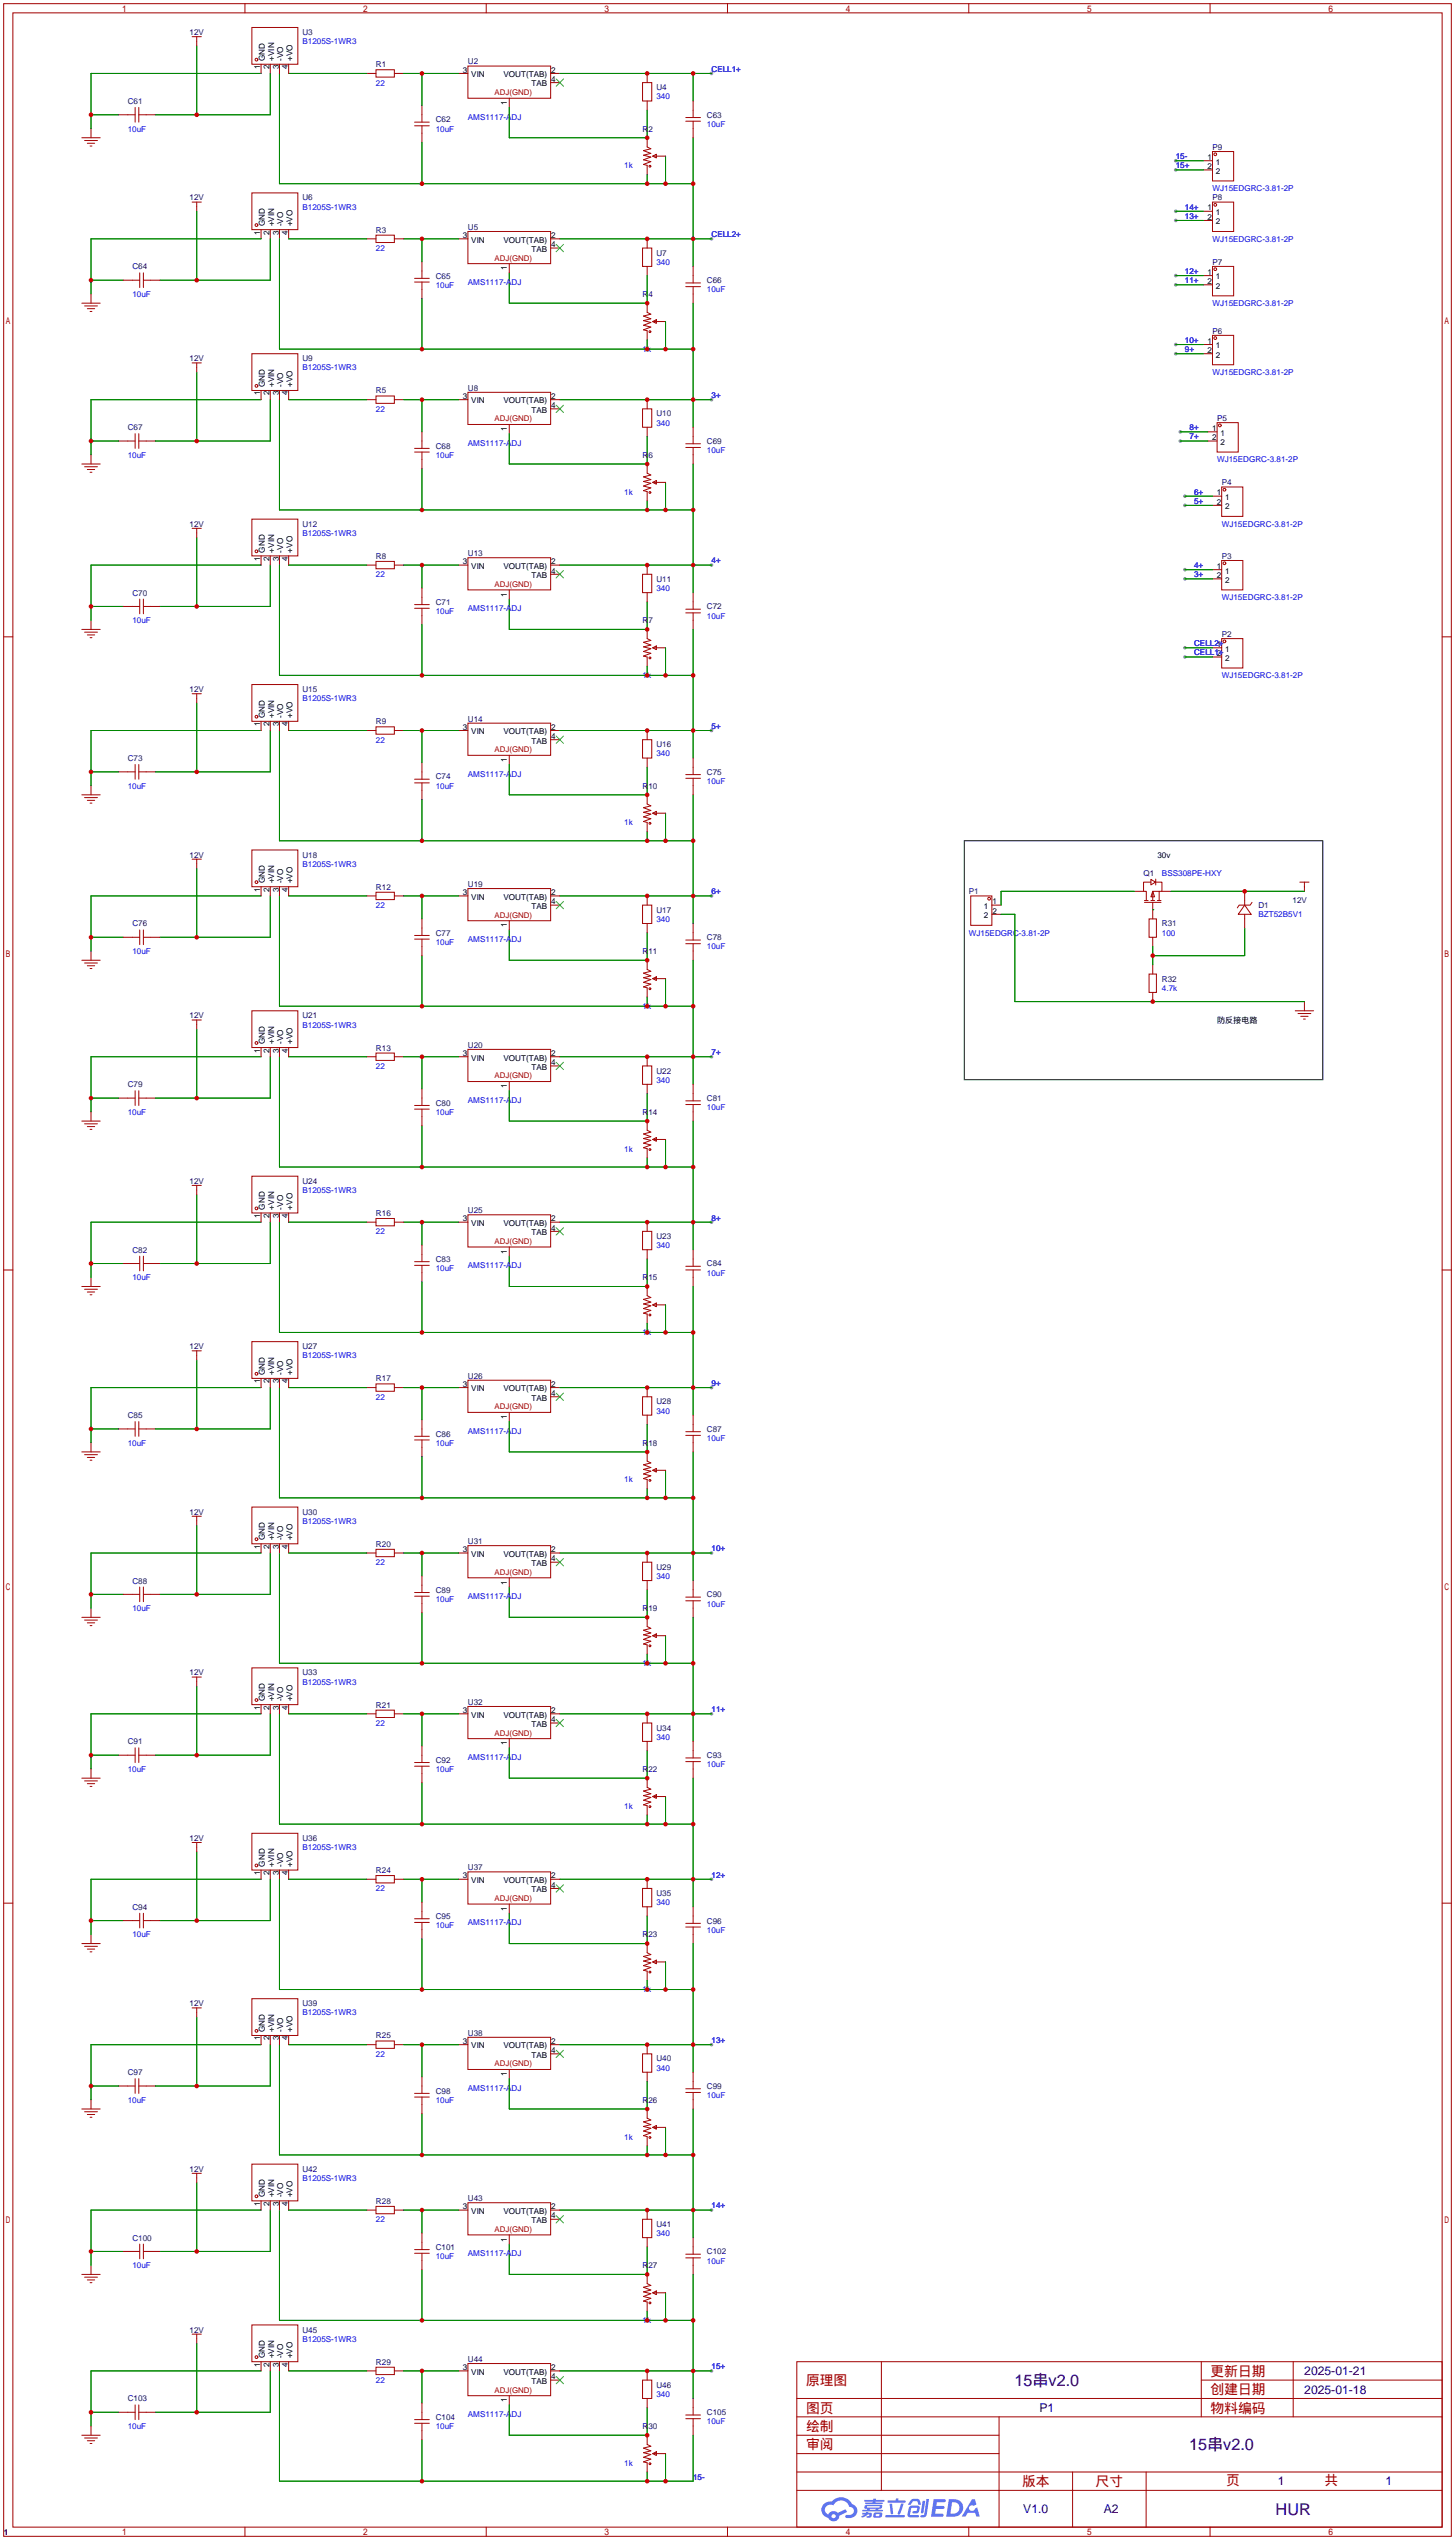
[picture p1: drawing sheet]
<svg xmlns="http://www.w3.org/2000/svg" width="402mm" height="702mm" viewBox="0 0 402 702" stroke-linecap="round" stroke-linejoin="round" font-family="sans-serif">
<defs><g id="words">
<g font-size="4.5" fill="#000080">
<text x="280.3" y="659.5">15串v2.0</text>
<text x="328.5" y="677.3">15串v2.0</text>
<text x="352.5" y="695">HUR</text>
</g>
<g font-size="3.8" fill="#a00000">
<text x="222.7" y="659.2">原理图</text>
<text x="334.5" y="656.7">更新日期</text>
<text x="334.5" y="661.8">创建日期</text>
<text x="222.7" y="671.9">绘制</text>
<text x="222.7" y="666.9">图页</text>
<text x="334.5" y="666.9">物料编码</text>
<text x="222.7" y="677">审阅</text>
<text x="282.4" y="687.2">版本</text>
<text x="302.7" y="687.2">尺寸</text>
<text x="338.8" y="686.9">页</text>
<text x="366" y="686.9">共</text>
</g>
<g font-size="3.4" fill="#000080">
<text x="360.4" y="656.5">2025-01-21</text>
<text x="360.4" y="661.6">2025-01-18</text>
<text x="287.2" y="666.7">P1</text>
<text x="353.1" y="686.8">1</text>
<text x="382.8" y="686.8">1</text>
<text x="282.8" y="694.6">V1.0</text>
<text x="305" y="694.6">A2</text>
</g>
<g font-size="2.2" fill="#000080">
<text x="52.4" y="9.7">12V</text>
<text x="83.6" y="9.7">U3</text>
<text x="129.3" y="17.8">U2</text>
<text x="103.9" y="18.6">R1</text>
<text x="35.3" y="28.7">C61</text>
<text x="181.4" y="24.9">U4</text>
<text x="120.4" y="33.8">C62</text>
<text x="195.3" y="32.5">C63</text>
<text x="177.5" y="36.4">R2</text>
<text x="335" y="41.4">P9</text>
<text x="52.4" y="55.4">12V</text>
<text x="83.6" y="55.4">U6</text>
<text x="335" y="55.4">P8</text>
<text x="103.9" y="64.3">R3</text>
<text x="129.3" y="63.5">U5</text>
<text x="181.4" y="70.6">U7</text>
<text x="36.6" y="74.5">C64</text>
<text x="120.4" y="77">C65</text>
<text x="335" y="73.2">P7</text>
<text x="177.5" y="82.1">R4</text>
<text x="195.3" y="78.3">C66</text>
<text x="335" y="92.2">P6</text>
<text x="52.4" y="99.9">12V</text>
<text x="83.6" y="99.9">U9</text>
<text x="129.3" y="108">U8</text>
<text x="103.9" y="108.7">R5</text>
<text x="35.3" y="118.9">C67</text>
<text x="181.4" y="115.1">U10</text>
<text x="336.3" y="116.4">P5</text>
<text x="120.4" y="124">C68</text>
<text x="195.3" y="122.7">C69</text>
<text x="177.5" y="126.5">R6</text>
<text x="337.6" y="134.1">P4</text>
<text x="52.4" y="145.6">12V</text>
<text x="83.6" y="145.6">U12</text>
<text x="103.9" y="154.5">R8</text>
<text x="129.3" y="153.7">U13</text>
<text x="337.6" y="154.5">P3</text>
<text x="181.4" y="160.8">U11</text>
<text x="36.6" y="164.6">C70</text>
<text x="120.4" y="167.2">C71</text>
<text x="177.5" y="172.2">R7</text>
<text x="195.3" y="168.4">C72</text>
<text x="337.6" y="176.1">P2</text>
<text x="52.4" y="191.3">12V</text>
<text x="83.6" y="191.3">U15</text>
<text x="103.9" y="200.2">R9</text>
<text x="129.3" y="199.4">U14</text>
<text x="181.4" y="206.5">U16</text>
<text x="35.3" y="210.3">C73</text>
<text x="120.4" y="215.4">C74</text>
<text x="195.3" y="214.2">C75</text>
<text x="177.5" y="218">R10</text>
<text x="52.4" y="237">12V</text>
<text x="83.6" y="237">U18</text>
<text x="103.9" y="245.9">R12</text>
<text x="129.3" y="245.1">U19</text>
<text x="316" y="242.1">Q1</text>
<text x="267.7" y="247.2">P1</text>
<text x="347.7" y="251">D1</text>
<text x="357.2" y="249.7">12V</text>
<text x="36.6" y="256.1">C76</text>
<text x="181.4" y="252.3">U17</text>
<text x="321.1" y="256.1">R31</text>
<text x="120.4" y="258.6">C77</text>
<text x="177.5" y="263.7">R11</text>
<text x="195.3" y="259.9">C78</text>
<text x="321.1" y="271.3">R32</text>
<text x="52.4" y="281.5">12V</text>
<text x="83.6" y="281.5">U21</text>
<text x="103.9" y="290.4">R13</text>
<text x="129.3" y="289.6">U20</text>
<text x="181.4" y="296.7">U22</text>
<text x="35.3" y="300.5">C79</text>
<text x="120.4" y="305.6">C80</text>
<text x="195.3" y="304.3">C81</text>
<text x="177.5" y="308.1">R14</text>
<text x="52.4" y="327.2">12V</text>
<text x="83.6" y="327.2">U24</text>
<text x="129.3" y="335.3">U25</text>
<text x="103.9" y="336.1">R16</text>
<text x="36.6" y="346.2">C82</text>
<text x="181.4" y="342.4">U23</text>
<text x="120.4" y="348.8">C83</text>
<text x="177.5" y="353.9">R15</text>
<text x="195.3" y="350">C84</text>
<text x="52.4" y="372.9">12V</text>
<text x="83.6" y="372.9">U27</text>
<text x="103.9" y="381.8">R17</text>
<text x="129.3" y="381">U26</text>
<text x="181.4" y="388.1">U28</text>
<text x="35.3" y="392">C85</text>
<text x="195.3" y="395.8">C87</text>
<text x="120.4" y="397">C86</text>
<text x="177.5" y="399.6">R18</text>
<text x="52.4" y="418.6">12V</text>
<text x="83.6" y="418.6">U30</text>
<text x="103.9" y="427.5">R20</text>
<text x="129.3" y="426.8">U31</text>
<text x="36.6" y="437.7">C88</text>
<text x="181.4" y="433.9">U29</text>
<text x="120.4" y="440.2">C89</text>
<text x="195.3" y="441.5">C90</text>
<text x="177.5" y="445.3">R19</text>
<text x="52.4" y="463.1">12V</text>
<text x="83.6" y="463.1">U33</text>
<text x="103.9" y="472">R21</text>
<text x="129.3" y="471.2">U32</text>
<text x="181.4" y="478.3">U34</text>
<text x="35.3" y="482.1">C91</text>
<text x="195.3" y="485.9">C93</text>
<text x="120.4" y="487.2">C92</text>
<text x="177.5" y="489.7">R22</text>
<text x="52.4" y="508.8">12V</text>
<text x="83.6" y="508.8">U36</text>
<text x="103.9" y="517.7">R24</text>
<text x="129.3" y="516.9">U37</text>
<text x="36.6" y="527.8">C94</text>
<text x="181.4" y="524">U35</text>
<text x="120.4" y="530.4">C95</text>
<text x="195.3" y="531.7">C96</text>
<text x="177.5" y="535.5">R23</text>
<text x="52.4" y="554.5">12V</text>
<text x="83.6" y="554.5">U39</text>
<text x="103.9" y="563.4">R25</text>
<text x="129.3" y="562.6">U38</text>
<text x="181.4" y="569.8">U40</text>
<text x="35.3" y="573.6">C97</text>
<text x="120.4" y="578.6">C98</text>
<text x="177.5" y="581.2">R26</text>
<text x="195.3" y="577.4">C99</text>
<text x="52.4" y="600.2">12V</text>
<text x="83.6" y="600.2">U42</text>
<text x="103.9" y="609.1">R28</text>
<text x="129.3" y="608.4">U43</text>
<text x="181.4" y="615.5">U41</text>
<text x="36.6" y="619.3">C100</text>
<text x="120.4" y="621.8">C101</text>
<text x="195.3" y="623.1">C102</text>
<text x="177.5" y="626.9">R27</text>
<text x="52.4" y="644.7">12V</text>
<text x="83.6" y="644.7">U45</text>
<text x="103.9" y="653.6">R29</text>
<text x="129.3" y="652.8">U44</text>
<text x="181.4" y="659.9">U46</text>
<text x="35.3" y="663.7">C103</text>
<text x="120.4" y="668.8">C104</text>
<text x="177.5" y="671.4">R30</text>
<text x="195.3" y="667.5">C105</text>
<text x="1" y="700.6">1</text>
</g>
<g font-size="2.2">
<text x="73.2" y="16.8" transform="rotate(-90 73.2 16.8)">GND</text>
<text x="75.7" y="16.8" transform="rotate(-90 75.7 16.8)">+VIN</text>
<text x="78.3" y="16.8" transform="rotate(-90 78.3 16.8)">-VO</text>
<text x="80.8" y="16.8" transform="rotate(-90 80.8 16.8)">+VO</text>
<text x="71.9" y="19.1" transform="rotate(-90 71.9 19.1)">1</text>
<text x="74.5" y="19.1" transform="rotate(-90 74.5 19.1)">2</text>
<text x="77" y="19.1" transform="rotate(-90 77 19.1)">3</text>
<text x="79.5" y="19.1" transform="rotate(-90 79.5 19.1)">4</text>
<text x="127.9" y="20.1">3</text>
<text x="130.2" y="21.4">VIN</text>
<text x="139.1" y="21.4">VOUT(TAB)</text>
<text x="146.8" y="23.9">TAB</text>
<text x="152.3" y="22.6">4</text>
<text x="152.3" y="20.1">2</text>
<text x="140" y="29" transform="rotate(-90 140 29)">1</text>
<text x="333.7" y="44.2">1</text>
<text x="333.7" y="46.8">2</text>
<text x="336" y="45.5">1</text>
<text x="336" y="48">2</text>
<text x="333.7" y="58.2">1</text>
<text x="336" y="59.5">1</text>
<text x="71.9" y="64.8" transform="rotate(-90 71.9 64.8)">1</text>
<text x="73.2" y="62.5" transform="rotate(-90 73.2 62.5)">GND</text>
<text x="74.5" y="64.8" transform="rotate(-90 74.5 64.8)">2</text>
<text x="75.7" y="62.5" transform="rotate(-90 75.7 62.5)">+VIN</text>
<text x="77" y="64.8" transform="rotate(-90 77 64.8)">3</text>
<text x="78.3" y="62.5" transform="rotate(-90 78.3 62.5)">-VO</text>
<text x="79.5" y="64.8" transform="rotate(-90 79.5 64.8)">4</text>
<text x="80.8" y="62.5" transform="rotate(-90 80.8 62.5)">+VO</text>
<text x="127.9" y="65.8">3</text>
<text x="152.3" y="65.8">2</text>
<text x="333.7" y="60.7">2</text>
<text x="336" y="62">2</text>
<text x="130.2" y="67.1">VIN</text>
<text x="139.1" y="67.1">VOUT(TAB)</text>
<text x="146.8" y="69.6">TAB</text>
<text x="152.3" y="68.3">4</text>
<text x="140" y="74.7" transform="rotate(-90 140 74.7)">1</text>
<text x="333.7" y="76">1</text>
<text x="336" y="77.2">1</text>
<text x="333.7" y="78.5">2</text>
<text x="336" y="79.8">2</text>
<text x="333.7" y="95">1</text>
<text x="333.7" y="97.6">2</text>
<text x="336" y="96.3">1</text>
<text x="336" y="98.8">2</text>
<text x="73.2" y="107" transform="rotate(-90 73.2 107)">GND</text>
<text x="75.7" y="107" transform="rotate(-90 75.7 107)">+VIN</text>
<text x="78.3" y="107" transform="rotate(-90 78.3 107)">-VO</text>
<text x="80.8" y="107" transform="rotate(-90 80.8 107)">+VO</text>
<text x="71.9" y="109.3" transform="rotate(-90 71.9 109.3)">1</text>
<text x="74.5" y="109.3" transform="rotate(-90 74.5 109.3)">2</text>
<text x="77" y="109.3" transform="rotate(-90 77 109.3)">3</text>
<text x="79.5" y="109.3" transform="rotate(-90 79.5 109.3)">4</text>
<text x="127.9" y="110.3">3</text>
<text x="130.2" y="111.5">VIN</text>
<text x="139.1" y="111.5">VOUT(TAB)</text>
<text x="152.3" y="112.8">4</text>
<text x="152.3" y="110.3">2</text>
<text x="140" y="119.2" transform="rotate(-90 140 119.2)">1</text>
<text x="146.8" y="114.1">TAB</text>
<text x="334.9" y="119.1">1</text>
<text x="334.9" y="121.7">2</text>
<text x="337.2" y="120.4">1</text>
<text x="337.2" y="123">2</text>
<text x="336.2" y="136.9">1</text>
<text x="336.2" y="139.5">2</text>
<text x="338.5" y="138.2">1</text>
<text x="338.5" y="140.7">2</text>
<text x="71.9" y="155" transform="rotate(-90 71.9 155)">1</text>
<text x="73.2" y="152.7" transform="rotate(-90 73.2 152.7)">GND</text>
<text x="74.5" y="155" transform="rotate(-90 74.5 155)">2</text>
<text x="75.7" y="152.7" transform="rotate(-90 75.7 152.7)">+VIN</text>
<text x="77" y="155" transform="rotate(-90 77 155)">3</text>
<text x="78.3" y="152.7" transform="rotate(-90 78.3 152.7)">-VO</text>
<text x="79.5" y="155" transform="rotate(-90 79.5 155)">4</text>
<text x="80.8" y="152.7" transform="rotate(-90 80.8 152.7)">+VO</text>
<text x="127.9" y="156">3</text>
<text x="152.3" y="156">2</text>
<text x="130.2" y="157.2">VIN</text>
<text x="139.1" y="157.2">VOUT(TAB)</text>
<text x="146.8" y="159.8">TAB</text>
<text x="152.3" y="158.5">4</text>
<text x="336.2" y="157.2">1</text>
<text x="336.2" y="159.8">2</text>
<text x="338.5" y="158.5">1</text>
<text x="338.5" y="161.1">2</text>
<text x="140" y="164.9" transform="rotate(-90 140 164.9)">1</text>
<text x="336.2" y="178.8">1</text>
<text x="336.2" y="181.4">2</text>
<text x="338.5" y="180.1">1</text>
<text x="338.5" y="182.6">2</text>
<text x="71.9" y="200.7" transform="rotate(-90 71.9 200.7)">1</text>
<text x="73.2" y="198.4" transform="rotate(-90 73.2 198.4)">GND</text>
<text x="74.5" y="200.7" transform="rotate(-90 74.5 200.7)">2</text>
<text x="75.7" y="198.4" transform="rotate(-90 75.7 198.4)">+VIN</text>
<text x="77" y="200.7" transform="rotate(-90 77 200.7)">3</text>
<text x="78.3" y="198.4" transform="rotate(-90 78.3 198.4)">-VO</text>
<text x="79.5" y="200.7" transform="rotate(-90 79.5 200.7)">4</text>
<text x="80.8" y="198.4" transform="rotate(-90 80.8 198.4)">+VO</text>
<text x="127.9" y="201.7">3</text>
<text x="130.2" y="203">VIN</text>
<text x="139.1" y="203">VOUT(TAB)</text>
<text x="152.3" y="201.7">2</text>
<text x="146.8" y="205.5">TAB</text>
<text x="152.3" y="204.2">4</text>
<text x="140" y="210.6" transform="rotate(-90 140 210.6)">1</text>
<text x="319.8" y="237">30v</text>
<text x="73.2" y="244.1" transform="rotate(-90 73.2 244.1)">GND</text>
<text x="75.7" y="244.1" transform="rotate(-90 75.7 244.1)">+VIN</text>
<text x="78.3" y="244.1" transform="rotate(-90 78.3 244.1)">-VO</text>
<text x="80.8" y="244.1" transform="rotate(-90 80.8 244.1)">+VO</text>
<text x="71.9" y="246.5" transform="rotate(-90 71.9 246.5)">1</text>
<text x="74.5" y="246.5" transform="rotate(-90 74.5 246.5)">2</text>
<text x="77" y="246.5" transform="rotate(-90 77 246.5)">3</text>
<text x="79.5" y="246.5" transform="rotate(-90 79.5 246.5)">4</text>
<text x="127.9" y="247.4">3</text>
<text x="130.2" y="248.7">VIN</text>
<text x="139.1" y="248.7">VOUT(TAB)</text>
<text x="146.8" y="251.2">TAB</text>
<text x="152.3" y="250">4</text>
<text x="152.3" y="247.4">2</text>
<text x="271.9" y="251.2">1</text>
<text x="274.2" y="250">1</text>
<text x="140" y="256.3" transform="rotate(-90 140 256.3)">1</text>
<text x="271.9" y="253.8">2</text>
<text x="274.2" y="252.5">2</text>
<text x="336.3" y="282.7">防反接电路</text>
<text x="71.9" y="290.9" transform="rotate(-90 71.9 290.9)">1</text>
<text x="73.2" y="288.6" transform="rotate(-90 73.2 288.6)">GND</text>
<text x="74.5" y="290.9" transform="rotate(-90 74.5 290.9)">2</text>
<text x="75.7" y="288.6" transform="rotate(-90 75.7 288.6)">+VIN</text>
<text x="77" y="290.9" transform="rotate(-90 77 290.9)">3</text>
<text x="78.3" y="288.6" transform="rotate(-90 78.3 288.6)">-VO</text>
<text x="79.5" y="290.9" transform="rotate(-90 79.5 290.9)">4</text>
<text x="80.8" y="288.6" transform="rotate(-90 80.8 288.6)">+VO</text>
<text x="127.9" y="291.9">3</text>
<text x="130.2" y="293.1">VIN</text>
<text x="139.1" y="293.1">VOUT(TAB)</text>
<text x="152.3" y="291.9">2</text>
<text x="146.8" y="295.7">TAB</text>
<text x="152.3" y="294.4">4</text>
<text x="140" y="300.8" transform="rotate(-90 140 300.8)">1</text>
<text x="73.2" y="334.3" transform="rotate(-90 73.2 334.3)">GND</text>
<text x="75.7" y="334.3" transform="rotate(-90 75.7 334.3)">+VIN</text>
<text x="78.3" y="334.3" transform="rotate(-90 78.3 334.3)">-VO</text>
<text x="80.8" y="334.3" transform="rotate(-90 80.8 334.3)">+VO</text>
<text x="71.9" y="336.6" transform="rotate(-90 71.9 336.6)">1</text>
<text x="74.5" y="336.6" transform="rotate(-90 74.5 336.6)">2</text>
<text x="77" y="336.6" transform="rotate(-90 77 336.6)">3</text>
<text x="79.5" y="336.6" transform="rotate(-90 79.5 336.6)">4</text>
<text x="127.9" y="337.6">3</text>
<text x="130.2" y="338.9">VIN</text>
<text x="139.1" y="338.9">VOUT(TAB)</text>
<text x="146.8" y="341.4">TAB</text>
<text x="152.3" y="340.1">4</text>
<text x="152.3" y="337.6">2</text>
<text x="140" y="346.5" transform="rotate(-90 140 346.5)">1</text>
<text x="71.9" y="382.3" transform="rotate(-90 71.9 382.3)">1</text>
<text x="73.2" y="380" transform="rotate(-90 73.2 380)">GND</text>
<text x="74.5" y="382.3" transform="rotate(-90 74.5 382.3)">2</text>
<text x="75.7" y="380" transform="rotate(-90 75.7 380)">+VIN</text>
<text x="77" y="382.3" transform="rotate(-90 77 382.3)">3</text>
<text x="78.3" y="380" transform="rotate(-90 78.3 380)">-VO</text>
<text x="79.5" y="382.3" transform="rotate(-90 79.5 382.3)">4</text>
<text x="80.8" y="380" transform="rotate(-90 80.8 380)">+VO</text>
<text x="127.9" y="383.3">3</text>
<text x="152.3" y="383.3">2</text>
<text x="130.2" y="384.6">VIN</text>
<text x="139.1" y="384.6">VOUT(TAB)</text>
<text x="146.8" y="387.1">TAB</text>
<text x="152.3" y="385.8">4</text>
<text x="140" y="392.2" transform="rotate(-90 140 392.2)">1</text>
<text x="73.2" y="425.8" transform="rotate(-90 73.2 425.8)">GND</text>
<text x="75.7" y="425.8" transform="rotate(-90 75.7 425.8)">+VIN</text>
<text x="78.3" y="425.8" transform="rotate(-90 78.3 425.8)">-VO</text>
<text x="80.8" y="425.8" transform="rotate(-90 80.8 425.8)">+VO</text>
<text x="71.9" y="428.1" transform="rotate(-90 71.9 428.1)">1</text>
<text x="74.5" y="428.1" transform="rotate(-90 74.5 428.1)">2</text>
<text x="77" y="428.1" transform="rotate(-90 77 428.1)">3</text>
<text x="79.5" y="428.1" transform="rotate(-90 79.5 428.1)">4</text>
<text x="127.9" y="429">3</text>
<text x="130.2" y="430.3">VIN</text>
<text x="139.1" y="430.3">VOUT(TAB)</text>
<text x="152.3" y="431.6">4</text>
<text x="152.3" y="429">2</text>
<text x="140" y="438" transform="rotate(-90 140 438)">1</text>
<text x="146.8" y="432.8">TAB</text>
<text x="71.9" y="472.5" transform="rotate(-90 71.9 472.5)">1</text>
<text x="73.2" y="470.2" transform="rotate(-90 73.2 470.2)">GND</text>
<text x="74.5" y="472.5" transform="rotate(-90 74.5 472.5)">2</text>
<text x="75.7" y="470.2" transform="rotate(-90 75.7 470.2)">+VIN</text>
<text x="77" y="472.5" transform="rotate(-90 77 472.5)">3</text>
<text x="78.3" y="470.2" transform="rotate(-90 78.3 470.2)">-VO</text>
<text x="79.5" y="472.5" transform="rotate(-90 79.5 472.5)">4</text>
<text x="80.8" y="470.2" transform="rotate(-90 80.8 470.2)">+VO</text>
<text x="127.9" y="473.5">3</text>
<text x="152.3" y="473.5">2</text>
<text x="130.2" y="474.7">VIN</text>
<text x="139.1" y="474.7">VOUT(TAB)</text>
<text x="146.8" y="477.3">TAB</text>
<text x="152.3" y="476">4</text>
<text x="140" y="482.4" transform="rotate(-90 140 482.4)">1</text>
<text x="73.2" y="515.9" transform="rotate(-90 73.2 515.9)">GND</text>
<text x="75.7" y="515.9" transform="rotate(-90 75.7 515.9)">+VIN</text>
<text x="78.3" y="515.9" transform="rotate(-90 78.3 515.9)">-VO</text>
<text x="80.8" y="515.9" transform="rotate(-90 80.8 515.9)">+VO</text>
<text x="71.9" y="518.2" transform="rotate(-90 71.9 518.2)">1</text>
<text x="74.5" y="518.2" transform="rotate(-90 74.5 518.2)">2</text>
<text x="77" y="518.2" transform="rotate(-90 77 518.2)">3</text>
<text x="79.5" y="518.2" transform="rotate(-90 79.5 518.2)">4</text>
<text x="127.9" y="519.2">3</text>
<text x="130.2" y="520.5">VIN</text>
<text x="139.1" y="520.5">VOUT(TAB)</text>
<text x="152.3" y="521.7">4</text>
<text x="152.3" y="519.2">2</text>
<text x="146.8" y="523">TAB</text>
<text x="140" y="528.1" transform="rotate(-90 140 528.1)">1</text>
<text x="71.9" y="564" transform="rotate(-90 71.9 564)">1</text>
<text x="73.2" y="561.6" transform="rotate(-90 73.2 561.6)">GND</text>
<text x="74.5" y="564" transform="rotate(-90 74.5 564)">2</text>
<text x="75.7" y="561.6" transform="rotate(-90 75.7 561.6)">+VIN</text>
<text x="77" y="564" transform="rotate(-90 77 564)">3</text>
<text x="78.3" y="561.6" transform="rotate(-90 78.3 561.6)">-VO</text>
<text x="79.5" y="564" transform="rotate(-90 79.5 564)">4</text>
<text x="80.8" y="561.6" transform="rotate(-90 80.8 561.6)">+VO</text>
<text x="127.9" y="564.9">3</text>
<text x="130.2" y="566.2">VIN</text>
<text x="139.1" y="566.2">VOUT(TAB)</text>
<text x="146.8" y="568.7">TAB</text>
<text x="152.3" y="567.5">4</text>
<text x="152.3" y="564.9">2</text>
<text x="140" y="573.8" transform="rotate(-90 140 573.8)">1</text>
<text x="71.9" y="609.7" transform="rotate(-90 71.9 609.7)">1</text>
<text x="73.2" y="607.4" transform="rotate(-90 73.2 607.4)">GND</text>
<text x="74.5" y="609.7" transform="rotate(-90 74.5 609.7)">2</text>
<text x="75.7" y="607.4" transform="rotate(-90 75.7 607.4)">+VIN</text>
<text x="77" y="609.7" transform="rotate(-90 77 609.7)">3</text>
<text x="78.3" y="607.4" transform="rotate(-90 78.3 607.4)">-VO</text>
<text x="79.5" y="609.7" transform="rotate(-90 79.5 609.7)">4</text>
<text x="80.8" y="607.4" transform="rotate(-90 80.8 607.4)">+VO</text>
<text x="127.9" y="610.6">3</text>
<text x="130.2" y="611.9">VIN</text>
<text x="139.1" y="611.9">VOUT(TAB)</text>
<text x="152.3" y="610.6">2</text>
<text x="146.8" y="614.4">TAB</text>
<text x="152.3" y="613.2">4</text>
<text x="140" y="619.6" transform="rotate(-90 140 619.6)">1</text>
<text x="73.2" y="651.8" transform="rotate(-90 73.2 651.8)">GND</text>
<text x="75.7" y="651.8" transform="rotate(-90 75.7 651.8)">+VIN</text>
<text x="78.3" y="651.8" transform="rotate(-90 78.3 651.8)">-VO</text>
<text x="80.8" y="651.8" transform="rotate(-90 80.8 651.8)">+VO</text>
<text x="71.9" y="654.1" transform="rotate(-90 71.9 654.1)">1</text>
<text x="74.5" y="654.1" transform="rotate(-90 74.5 654.1)">2</text>
<text x="77" y="654.1" transform="rotate(-90 77 654.1)">3</text>
<text x="79.5" y="654.1" transform="rotate(-90 79.5 654.1)">4</text>
<text x="127.9" y="655.1">3</text>
<text x="130.2" y="656.4">VIN</text>
<text x="139.1" y="656.4">VOUT(TAB)</text>
<text x="146.8" y="658.9">TAB</text>
<text x="152.3" y="657.6">4</text>
<text x="152.3" y="655.1">2</text>
<text x="140" y="664" transform="rotate(-90 140 664)">1</text>
</g>
<g font-size="2.2" fill="#00f">
<text x="83.6" y="12.2">B1205S-1WR3</text>
<text x="103.9" y="23.7">22</text>
<text x="196.6" y="19.8">CELL1+</text>
<text x="181.4" y="27.5">340</text>
<text x="129.3" y="33.1">AMS1117-ADJ</text>
<text x="195.3" y="35.1">10uF</text>
<text x="35.3" y="36.4">10uF</text>
<text x="120.4" y="36.4">10uF</text>
<text x="172.5" y="46.5">1k</text>
<text x="324.9" y="46.5">15+</text>
<text x="324.9" y="44">15-</text>
<text x="335" y="52.9">WJ15EDGRC-3.81-2P</text>
<text x="83.6" y="57.9">B1205S-1WR3</text>
<text x="327.4" y="57.9">14+</text>
<text x="196.6" y="65.6">CELL2+</text>
<text x="327.4" y="60.5">13+</text>
<text x="103.9" y="69.4">22</text>
<text x="335" y="66.8">WJ15EDGRC-3.81-2P</text>
<text x="181.4" y="73.2">340</text>
<text x="327.4" y="75.7">12+</text>
<text x="36.6" y="82.1">10uF</text>
<text x="120.4" y="79.5">10uF</text>
<text x="129.3" y="78.8">AMS1117-ADJ</text>
<text x="195.3" y="80.8">10uF</text>
<text x="327.4" y="78.3">11+</text>
<text x="335" y="84.6">WJ15EDGRC-3.81-2P</text>
<text x="327.4" y="94.8">10+</text>
<text x="177.5" y="97.3">1k</text>
<text x="327.4" y="97.3">9+</text>
<text x="83.6" y="102.4">B1205S-1WR3</text>
<text x="335" y="103.7">WJ15EDGRC-3.81-2P</text>
<text x="103.9" y="113.8">22</text>
<text x="196.6" y="110">3+</text>
<text x="181.4" y="117.6">340</text>
<text x="328.7" y="118.9">8+</text>
<text x="129.3" y="123.2">AMS1117-ADJ</text>
<text x="195.3" y="125.3">10uF</text>
<text x="328.7" y="121.4">7+</text>
<text x="35.3" y="126.5">10uF</text>
<text x="120.4" y="126.5">10uF</text>
<text x="336.3" y="127.8">WJ15EDGRC-3.81-2P</text>
<text x="172.5" y="136.7">1k</text>
<text x="329.9" y="136.7">6+</text>
<text x="329.9" y="139.2">5+</text>
<text x="83.6" y="148.1">B1205S-1WR3</text>
<text x="337.6" y="145.6">WJ15EDGRC-3.81-2P</text>
<text x="196.6" y="155.7">4+</text>
<text x="103.9" y="159.5">22</text>
<text x="329.9" y="157">4+</text>
<text x="329.9" y="159.5">3+</text>
<text x="181.4" y="163.4">340</text>
<text x="337.6" y="165.9">WJ15EDGRC-3.81-2P</text>
<text x="36.6" y="172.2">10uF</text>
<text x="120.4" y="169.7">10uF</text>
<text x="129.3" y="168.9">AMS1117-ADJ</text>
<text x="195.3" y="171">10uF</text>
<text x="329.9" y="178.6">CELL2+</text>
<text x="329.9" y="181.1">CELL1+</text>
<text x="177.5" y="187.5">1k</text>
<text x="337.6" y="187.5">WJ15EDGRC-3.81-2P</text>
<text x="83.6" y="193.8">B1205S-1WR3</text>
<text x="196.6" y="201.5">5+</text>
<text x="103.9" y="205.3">22</text>
<text x="181.4" y="209.1">340</text>
<text x="129.3" y="214.7">AMS1117-ADJ</text>
<text x="35.3" y="218">10uF</text>
<text x="120.4" y="218">10uF</text>
<text x="195.3" y="216.7">10uF</text>
<text x="172.5" y="228.1">1k</text>
<text x="83.6" y="239.6">B1205S-1WR3</text>
<text x="321.1" y="242.1">BSS308PE-HXY</text>
<text x="103.9" y="251">22</text>
<text x="196.6" y="247.2">6+</text>
<text x="181.4" y="254.8">340</text>
<text x="347.7" y="253.5">BZT52B5V1</text>
<text x="36.6" y="263.7">10uF</text>
<text x="120.4" y="261.1">10uF</text>
<text x="129.3" y="260.4">AMS1117-ADJ</text>
<text x="195.3" y="262.4">10uF</text>
<text x="267.7" y="258.6">WJ15EDGRC-3.81-2P</text>
<text x="321.1" y="258.6">100</text>
<text x="321.1" y="273.8">4.7k</text>
<text x="177.5" y="278.9">1k</text>
<text x="83.6" y="284">B1205S-1WR3</text>
<text x="196.6" y="291.6">7+</text>
<text x="103.9" y="295.4">22</text>
<text x="181.4" y="299.2">340</text>
<text x="129.3" y="304.8">AMS1117-ADJ</text>
<text x="35.3" y="308.1">10uF</text>
<text x="120.4" y="308.1">10uF</text>
<text x="195.3" y="306.9">10uF</text>
<text x="172.5" y="318.3">1k</text>
<text x="83.6" y="329.7">B1205S-1WR3</text>
<text x="103.9" y="341.2">22</text>
<text x="196.6" y="337.3">8+</text>
<text x="181.4" y="345">340</text>
<text x="36.6" y="353.9">10uF</text>
<text x="120.4" y="351.3">10uF</text>
<text x="129.3" y="350.6">AMS1117-ADJ</text>
<text x="195.3" y="352.6">10uF</text>
<text x="177.5" y="369.1">1k</text>
<text x="83.6" y="375.4">B1205S-1WR3</text>
<text x="196.6" y="383.1">9+</text>
<text x="103.9" y="386.9">22</text>
<text x="181.4" y="390.7">340</text>
<text x="35.3" y="399.6">10uF</text>
<text x="120.4" y="399.6">10uF</text>
<text x="129.3" y="396.3">AMS1117-ADJ</text>
<text x="195.3" y="398.3">10uF</text>
<text x="172.5" y="409.7">1k</text>
<text x="83.6" y="421.2">B1205S-1WR3</text>
<text x="196.6" y="428.8">10+</text>
<text x="103.9" y="432.6">22</text>
<text x="181.4" y="436.4">340</text>
<text x="120.4" y="442.8">10uF</text>
<text x="129.3" y="442">AMS1117-ADJ</text>
<text x="36.6" y="445.3">10uF</text>
<text x="195.3" y="444">10uF</text>
<text x="177.5" y="460.5">1k</text>
<text x="83.6" y="465.6">B1205S-1WR3</text>
<text x="196.6" y="473.2">11+</text>
<text x="103.9" y="477">22</text>
<text x="181.4" y="480.9">340</text>
<text x="35.3" y="489.7">10uF</text>
<text x="120.4" y="489.7">10uF</text>
<text x="129.3" y="486.4">AMS1117-ADJ</text>
<text x="195.3" y="488.5">10uF</text>
<text x="172.5" y="499.9">1k</text>
<text x="83.6" y="511.3">B1205S-1WR3</text>
<text x="196.6" y="519">12+</text>
<text x="103.9" y="522.8">22</text>
<text x="181.4" y="526.6">340</text>
<text x="120.4" y="532.9">10uF</text>
<text x="129.3" y="532.2">AMS1117-ADJ</text>
<text x="36.6" y="535.5">10uF</text>
<text x="195.3" y="534.2">10uF</text>
<text x="177.5" y="550.7">1k</text>
<text x="83.6" y="557.1">B1205S-1WR3</text>
<text x="103.9" y="568.5">22</text>
<text x="196.6" y="564.7">13+</text>
<text x="181.4" y="572.3">340</text>
<text x="35.3" y="581.2">10uF</text>
<text x="120.4" y="581.2">10uF</text>
<text x="129.3" y="577.9">AMS1117-ADJ</text>
<text x="195.3" y="579.9">10uF</text>
<text x="172.5" y="591.3">1k</text>
<text x="83.6" y="602.8">B1205S-1WR3</text>
<text x="196.6" y="610.4">14+</text>
<text x="103.9" y="614.2">22</text>
<text x="129.3" y="623.6">AMS1117-ADJ</text>
<text x="181.4" y="618">340</text>
<text x="36.6" y="626.9">10uF</text>
<text x="120.4" y="624.4">10uF</text>
<text x="195.3" y="625.6">10uF</text>
<text x="83.6" y="647.2">B1205S-1WR3</text>
<text x="177.5" y="642.1">1k</text>
<text x="103.9" y="658.7">22</text>
<text x="196.6" y="654.8">15+</text>
<text x="181.4" y="662.5">340</text>
<text x="35.3" y="671.4">10uF</text>
<text x="120.4" y="671.4">10uF</text>
<text x="129.3" y="668.1">AMS1117-ADJ</text>
<text x="195.3" y="670.1">10uF</text>
<text x="172.5" y="681.5">1k</text>
<text x="191.5" y="685.3">15-</text>
</g>
<g font-size="2.2" fill="#a00000">
<text x="136.7" y="26.3">ADJ(GND)</text>
<text x="136.7" y="72">ADJ(GND)</text>
<text x="136.7" y="116.5">ADJ(GND)</text>
<text x="136.7" y="162.2">ADJ(GND)</text>
<text x="136.7" y="207.9">ADJ(GND)</text>
<text x="136.7" y="253.6">ADJ(GND)</text>
<text x="136.7" y="298.1">ADJ(GND)</text>
<text x="136.7" y="343.8">ADJ(GND)</text>
<text x="136.7" y="389.5">ADJ(GND)</text>
<text x="136.7" y="435.2">ADJ(GND)</text>
<text x="136.7" y="479.7">ADJ(GND)</text>
<text x="136.7" y="525.4">ADJ(GND)</text>
<text x="136.7" y="571.1">ADJ(GND)</text>
<text x="136.7" y="616.8">ADJ(GND)</text>
<text x="136.7" y="661.3">ADJ(GND)</text>
</g>
</g></defs>
<g fill="#999">
<circle cx="196.6" cy="66" r=".51"/>
<circle cx="196.6" cy="20.3" r=".51"/>
<circle cx="327.4" cy="181.6" r=".51"/>
<circle cx="327.4" cy="179" r=".51"/>
<circle cx="327.4" cy="157.5" r=".51"/>
<circle cx="327.4" cy="160" r=".51"/>
<circle cx="327.4" cy="139.7" r=".51"/>
<circle cx="327.4" cy="137.1" r=".51"/>
<circle cx="326.1" cy="121.9" r=".51"/>
<circle cx="326.1" cy="119.4" r=".51"/>
<circle cx="324.9" cy="97.8" r=".51"/>
<circle cx="324.9" cy="95.2" r=".51"/>
<circle cx="324.9" cy="78.7" r=".51"/>
<circle cx="324.9" cy="76.2" r=".51"/>
<circle cx="324.9" cy="60.9" r=".51"/>
<circle cx="324.9" cy="58.4" r=".51"/>
<circle cx="324.9" cy="47" r=".51"/>
<circle cx="324.9" cy="44.4" r=".51"/>
<circle cx="196.6" cy="110.5" r=".51"/>
<circle cx="196.6" cy="156.2" r=".51"/>
<circle cx="196.6" cy="247.6" r=".51"/>
<circle cx="196.6" cy="201.9" r=".51"/>
<circle cx="196.6" cy="292.1" r=".51"/>
<circle cx="196.6" cy="337.8" r=".51"/>
<circle cx="196.6" cy="429.2" r=".51"/>
<circle cx="196.6" cy="383.5" r=".51"/>
<circle cx="196.6" cy="473.7" r=".51"/>
<circle cx="196.6" cy="519.4" r=".51"/>
<circle cx="196.6" cy="610.8" r=".51"/>
<circle cx="196.6" cy="565.1" r=".51"/>
<circle cx="196.6" cy="655.3" r=".51"/>
</g>
<g fill="none" stroke="#a10000" stroke-width=".28">
<path d="M1 1h400v700h-400zM3.6 3.6h394.9v694.9h-394.9zM67.7 1v2.6M134.3 1v2.6M201 1v2.6M267.7 1v2.6M334.3 1v2.6M1 176h2.6M398.5 176h2.5M1 351h2.6M398.5 351h2.5M1 526h2.6"/>
<path d="M398.5 526h2.5M220.2 652.8h178.3v45.7h-178.3zM243.5 652.8v35.5M331.9 652.8v15.2M331.9 657.8h66.6M357.3 652.8v15.2M220.2 673.1h55.8M220.2 668h178.3M220.2 678.2h55.8M220.2 662.9h178.3M276 668v30.5M67.7 698.5v2.5"/>
<path d="M134.3 698.5v2.5M201 698.5v2.5M220.2 688.3h178.3M220.2 683.2h178.3M267.7 698.5v2.5M296.4 683.2v15.3M316.7 683.2v15.3M334.3 698.5v2.5"/>
</g>
<g fill="#5487ff">
<path d="M258 690.7h2.7a.48 .48 0 0 1 .7 .5 .48 .48 0 0 1-.7 .4h-1.8l-.2 1 2.1 .1a.46 .46 0 0 1 .1 .6 .46 .46 0 0 1-.6 .2h-1.7l-.2 1.3h1.9a.43 .43 0 0 1 .4 .4 .43 .43 0 0 1-.4 .4h-3.1z"/>
<path d="M268.6 690.8h.8l.4 1.4-.7 .4a.84 .84 0 0 0-1.3 .2 .84 .84 0 0 0 .4 1.2 .84 .84 0 0 0 1.1-.4l.1-.3 .6-.3 .7 2.6h-.9l-.3-1.1h-2.1l-.6 1.1h-1.1z"/>
<path d="M254.9 691.2h.8l-.5 3.2a.36 .36 0 0 1-.4 .3 .36 .36 0 0 1-.4-.4z"/>
<path d="M256 690.7h.7l-.6 4.3a1.04 1.04 0 0 1-1.8 .4l.2-.2 .7-.1 .2-.2z"/>
<path d="M251.7 691l.6-.3h1.4l.4 .3 .4 1.2-.7 .1-.4-1h-.9l-.9 1h-.6z"/>
<path d="M251.3 692.9l.5-.4h1.7a.95 .95 0 0 1 .4 1.6l-.4 .5-1.1 .1a.32 .32 0 0 1-.3-.4 .32 .32 0 0 1 .4-.3h.7l.2-.9-1.6 .1-.3 1.9h2.1a.32 .32 0 0 1 .3 .4 .32 .32 0 0 1-.3 .3h-2.3l-.5-.3-.1-.6z"/>
<path d="M244.7 695.1h5a.33 .33 0 0 1 .3 .4 .33 .33 0 0 1-.3 .3h-4.9z"/>
<path d="M249 692h.7l-.6 2a.98 .98 0 0 1-.8 1l-.3-.3z"/>
<path d="M245.8 692h.7l.3 2.6a.34 .34 0 0 1-.3 .3 .34 .34 0 0 1-.4-.2z"/>
<path d="M245.3 691.1h2.2l.2-.6h.6l-.1 .6h1.8a.32 .32 0 0 1 .3 .3 .32 .32 0 0 1-.4 .3h-4.5z"/>
<path d="M238.3 694.5l1.7-.2-.1 .2 1 .2-.2 1-1.3 .2v-.5h.7l.1-.4a.68 .68 0 0 0-1 .4l-1 .5-.2-.5 1-.4h-.8z"/>
<path d="M238.8 690.9h2.5v-.3h.8l-.1 .3h2.2l.2 .3-.2 .2h-2.3v.3h1.8l.2 .2-.2 .2h-4.5l-.1-.4h2l.1-.3h-2.3z"/>
<path d="M262.2 690.7l-.7 4.9h1.6a2.5 2.5 0 0 0 3-2.5 2.5 2.5 0 0 0-3.1-2.4zM263.1 691.6a1.65 1.65 0 0 1 2 1.7 1.65 1.65 0 0 1-2.2 1.5h-.3z"/>
<path d="M239 692.5l-.1 .7 .6 .2 .1 .3h-1.3l.1 .4h5.4l.2-.2-.2-.2h-1.2l.1-.2a.77 .77 0 0 0 .9-.3 .77 .77 0 0 0 0-.9h-4.2zM239.6 692.7l3.5 .1-.2 .3h-3.2zM240.3 693.4h1.7l-.2 .3h-1.4z"/>
<path d="M241.5 694.6l-.2 1.1a2.66 2.66 0 0 0 2.1 .1l.4-.9-.2-.4-1.6-.1zM242.1 694.9h.8l.1 .3-.2 .2h-.8z"/>
<path d="M227.7 692a2.23 2.23 0 0 0-.7 2.3 2.23 2.23 0 0 0 1.8 1.6 1.58 1.58 0 0 0 1.8 1 1.58 1.58 0 0 0 1.3-1.6l2.2-1-.5-.8-2.1 1a1.65 1.65 0 0 0-2.7 .5 1.47 1.47 0 0 1-.7-2.1 1.47 1.47 0 0 1 2.2-.4 2.35 2.35 0 0 1 2.4-1.4 2.35 2.35 0 0 1 2 1.8 1.12 1.12 0 0 1 1.2 1 1.12 1.12 0 0 1-1.1 1.2h-.7a.45 .45 0 0 0-.6 .4 .45 .45 0 0 0 .5 .5 2.12 2.12 0 0 0 2.5-.9 2.12 2.12 0 0 0-.3-2.6 1.92 1.92 0 0 1-1.4-1.3 3.4 3.4 0 0 0-5 .2l-1.1 .1zM229.8 695.5a.57 .57 0 0 1 1.1 0 .57 .57 0 0 1-1.1 0z"/>
</g>
<g fill="none" stroke="#008700" stroke-width=".28">
<path d="M54.4 12.7v19M25.1 31.7h7.7M72.1 20.3h-47v15.2M74.7 20.3v11.4h-31.8M77.2 20.3v30.5h114.3M79.8 20.3h21.5M111.5 20.3h15.2M116.6 20.3v8.9M116.6 39.3v11.5M140.7 29.7v8.4h38.1v-7.6M154.7 20.3h41.9M191.5 20.3v7.6"/>
<path d="M191.5 38.1v35.5M54.4 58.4v19M178.8 48.2v2.6M183.9 43.2v7.6M324.9 58.4h7.6M324.9 47h7.6M324.9 44.4h7.6M25.1 77.4h8.9M72.1 66h-47v15.3M74.7 66v11.4h-30.5M77.2 66v30.5h114.3M79.8 66h21.5"/>
<path d="M111.5 66h15.2M116.6 66v6.4M140.7 75.4v8.4h38.1v-7.6M154.7 66h41.9M324.9 78.7h7.6M324.9 76.2h7.6M324.9 60.9h7.6M116.6 82.5v14M178.8 94v2.5M183.9 88.9v7.6M191.5 83.8v34.3M324.9 97.8h7.6"/>
<path d="M324.9 95.2h7.6M54.4 102.8v19.1M72.1 110.5h-47v15.2M74.7 110.5v11.4h-31.8M77.2 110.5v30.4h114.3M79.8 110.5h21.5M111.5 110.5h15.2M116.6 110.5v8.9M140.7 119.9v8.3h38.1v-7.6M154.7 110.5h41.9M326.1 119.4h7.7M25.1 121.9h7.7"/>
<path d="M116.6 129.5v11.4M178.8 138.4v2.5M183.9 133.3v7.6M191.5 128.2v35.6M326.1 121.9h7.7M327.4 139.7h7.6M327.4 137.1h7.6M54.4 148.6v19M72.1 156.2h-47v15.2M74.7 156.2v11.4h-30.5M77.2 156.2v30.5h114.3M79.8 156.2h21.5"/>
<path d="M111.5 156.2h15.2M116.6 156.2v6.3M154.7 156.2h41.9M327.4 157.5h7.6M327.4 160h7.6M25.1 167.6h8.9M116.6 172.7v14M140.7 165.6v8.4h38.1v-7.7M183.9 179v7.7M191.5 174v35.5M327.4 179h7.6M54.4 194.3v19"/>
<path d="M178.8 184.1v2.6M327.4 181.6h7.6M25.1 213.3h7.7M72.1 201.9h-47v15.2M74.7 201.9v11.4h-31.8M77.2 201.9v30.5h114.3M79.8 201.9h21.5M111.5 201.9h15.2M116.6 201.9v8.9M140.7 211.3v8.4h38.1v-7.6M154.7 201.9h41.9M191.5 219.7v35.5"/>
<path d="M116.6 221v11.4M178.8 229.8v2.6M183.9 224.8v7.6M25.1 259.1h8.9M54.4 240v19.1M72.1 247.6h-47v15.3M74.7 247.6v11.5h-30.5M77.2 247.6v30.5h114.3M79.8 247.6h21.5M111.5 247.6h15.2M116.6 247.6v6.4M140.7 257v8.4h38.1v-7.6"/>
<path d="M154.7 247.6h41.9M276.6 252.7h3.8v24.1h80M313.4 246.4h-36.8v3.8M318.5 251.4h.1M323.6 246.4h36.8M343.9 256.5v7.6h-25.4M116.6 264.1v14M178.8 275.6v2.5M183.9 270.5v7.6M191.5 265.4v34.3M318.5 261.6v5.1M54.4 284.5v19"/>
<path d="M72.1 292.1h-47v15.2M74.7 292.1v11.4h-31.8M77.2 292.1v30.5h114.3M79.8 292.1h21.5M111.5 292.1h15.2M116.6 292.1v8.9M154.7 292.1h41.9M25.1 303.5h7.7M116.6 311.1v11.5M140.7 301.5v8.4h38.1v-7.7M183.9 314.9v7.7M191.5 309.9v35.5"/>
<path d="M54.4 330.2v19M72.1 337.8h-47v15.2M74.7 337.8v11.4h-30.5M77.2 337.8v30.5h114.3M79.8 337.8h21.5M111.5 337.8h15.2M116.6 337.8v6.3M154.7 337.8h41.9M178.8 320v2.6M25.1 349.2h8.9M116.6 354.3v14M140.7 347.2v8.4h38.1v-7.6"/>
<path d="M191.5 355.6v35.5M54.4 375.9v19M178.8 365.7v2.6M183.9 360.7v7.6M25.1 394.9h7.7M72.1 383.5h-47v15.3M74.7 383.5v11.4h-31.8M77.2 383.5v30.5h114.3M79.8 383.5h21.5M111.5 383.5h15.2M116.6 383.5v8.9M140.7 392.9v8.4h38.1v-7.6"/>
<path d="M154.7 383.5h41.9M116.6 402.6v11.4M178.8 411.5v2.5M183.9 406.4v7.6M191.5 401.3v35.6M54.4 421.6v19.1M72.1 429.2h-47v15.3M74.7 429.2v11.5h-30.5M77.2 429.2v30.5h114.3M79.8 429.2h21.5M111.5 429.2h15.2M116.6 429.2v6.4"/>
<path d="M140.7 438.6v8.4h38.1v-7.6M154.7 429.2h41.9M25.1 440.7h8.9M116.6 445.7v14M178.8 457.2v2.5M183.9 452.1v7.6M191.5 447v34.3M54.4 466.1v19M72.1 473.7h-47v15.2M74.7 473.7v11.4h-31.8M77.2 473.7v30.5h114.3M79.8 473.7h21.5"/>
<path d="M111.5 473.7h15.2M116.6 473.7v8.9M154.7 473.7h41.9M25.1 485.1h7.7M116.6 492.7v11.5M140.7 483.1v8.4h38.1v-7.7M183.9 496.5v7.7M191.5 491.5v35.5M54.4 511.8v19M72.1 519.4h-47v15.2M74.7 519.4v11.4h-30.5M77.2 519.4v30.5h114.3"/>
<path d="M79.8 519.4h21.5M111.5 519.4h15.2M116.6 519.4v6.4M154.7 519.4h41.9M178.8 501.6v2.6M25.1 530.8h8.9M116.6 535.9v14M140.7 528.8v8.4h38.1v-7.6M191.5 537.2v35.5M54.4 557.5v19.1M178.8 547.3v2.6M183.9 542.3v7.6"/>
<path d="M25.1 576.6h7.7M72.1 565.1h-47v15.3M74.7 565.1v11.5h-31.8M77.2 565.1v30.5h114.3M79.8 565.1h21.5M111.5 565.1h15.2M116.6 565.1v8.9M140.7 574.5v8.4h38.1v-7.6M154.7 565.1h41.9M116.6 584.2v11.4M178.8 593.1v2.5M183.9 588v7.6"/>
<path d="M191.5 582.9v35.6M54.4 603.2v19.1M72.1 610.8h-47v15.3M74.7 610.8v11.5h-30.5M77.2 610.8v30.5h114.3M79.8 610.8h21.5M111.5 610.8h15.2M116.6 610.8v6.4M154.7 610.8h41.9M25.1 622.3h8.9M116.6 627.4v13.9M140.7 620.2v8.4h38.1v-7.6"/>
<path d="M178.8 638.8v2.5M183.9 633.7v7.6M191.5 628.6v34.3M54.4 647.7v19M72.1 655.3h-47v15.2M74.7 655.3v11.4h-31.8M77.2 655.3v30.5h114.3v-12.7M79.8 655.3h21.5M111.5 655.3h15.2M116.6 655.3v8.9M154.7 655.3h41.9M25.1 666.7h7.7"/>
<path d="M116.6 674.3v11.5M140.7 664.7v8.4h38.1v-7.6M183.9 678.2v7.6M178.8 683.2v2.6"/>
</g>
<g fill="none" stroke="#a10000" stroke-width=".28">
<path d="M53.1 10.1h2.5M54.4 10.1v2.6M69.6 7.6h12.7v10.2h-12.7zM72.1 17.8v2.5M74.7 17.8v2.5M77.2 17.8v2.5M79.8 17.8v2.5M103.9 19.3h5.1v2h-5.1zM129.3 18.3h22.8v8.9h-22.8zM22.6 38.1h5.1M23.4 38.8h3.5M24.1 39.6h2.1"/>
<path d="M25.1 35.5v2.6M32.8 31.7h4.5M37.3 29.7v4.1M38.4 31.7h4.5M38.4 29.7v4.1M101.3 20.3h2.6M109 20.3h2.5M114.6 33.8h4M114.6 34.8h4M116.6 29.2v4.6M116.6 34.8v4.5M126.7 20.3h2.6"/>
<path d="M140.7 27.2v2.5M152.1 22.8h2.6M152.1 20.3h2.6M177.5 22.8h2.6v5.1h-2.6zM178.8 20.3v2.5M178.8 27.9v2.6M178.8 38.1v2.5l1 .5-2 .5 2 .8-2 .5 2 .5-2 .8 2 .5-2 .7 1 .3v2.5M189.5 32.5h4M189.5 33.5h4M191.5 27.9v4.6M191.5 33.5v4.6M24.9 40.4h.5"/>
<path d="M53.1 55.9h2.5M54.4 55.9v2.5M69.6 53.3h12.7v10.2h-12.7zM180.3 43.2l1.1-.6v1.1zM180.3 43.2h3.6M332.5 58.4h2.5M332.5 44.4h2.5M332.5 47h2.5M335 55.9h5.9v8.1h-5.9zM335 41.9h5.9v8.1h-5.9zM34 77.4h4.6M38.6 75.4v4.1"/>
<path d="M39.6 77.4h4.6M39.6 75.4v4.1M72.1 63.5v2.5M74.7 63.5v2.5M77.2 63.5v2.5M79.8 63.5v2.5M101.3 66h2.6M103.9 65h5.1v2h-5.1zM109 66h2.5M114.6 76.9h4M114.6 78h4M116.6 72.4v4.5"/>
<path d="M116.6 78v4.5M126.7 66h2.6M129.3 64h22.8v8.9h-22.8zM140.7 72.9v2.5M152.1 68.6h2.6M152.1 66h2.6M177.5 68.6h2.6v5h-2.6zM178.8 66v2.6M178.8 73.6v2.6M189.5 78.2h4M189.5 79.2h4M191.5 73.6v4.6"/>
<path d="M191.5 79.2v4.6M332.5 76.2h2.5M332.5 78.7h2.5M332.5 60.9h2.5M335 73.6h5.9v8.2h-5.9zM22.6 83.8h5.1M23.4 84.6h3.5M24.1 85.3h2.1M24.9 86.1h.5M25.1 81.3v2.5M69.6 97.8h12.7v10.1h-12.7zM178.8 83.8v2.5l1 .5-2 .6 2 .7-2 .5 2 .5-2 .8 2 .5-2 .8 1 .2v2.6"/>
<path d="M180.3 88.9l1.1-.5v1zM180.3 88.9h3.6M332.5 95.2h2.5M332.5 97.8h2.5M335 92.7h5.9v8.1h-5.9zM37.3 119.9v4M38.4 119.9v4M53.1 100.3h2.5M54.4 100.3v2.5M72.1 107.9v2.6M74.7 107.9v2.6M77.2 107.9v2.6"/>
<path d="M79.8 107.9v2.6M101.3 110.5h2.6M103.9 109.4h5.1v2.1h-5.1zM109 110.5h2.5M116.6 119.4v4.5M126.7 110.5h2.6M129.3 108.4h22.8v8.9h-22.8zM140.7 117.3v2.6M152.1 113h2.6M152.1 110.5h2.6M177.5 113h2.6v5.1h-2.6zM178.8 110.5v2.5"/>
<path d="M178.8 118.1v2.5M191.5 118.1v4.6M333.8 119.4h2.5M336.3 116.8h5.8v8.1h-5.8zM22.6 128.2h5.1M23.4 129h3.5M24.1 129.8h2.1M24.9 130.5h.5M25.1 125.7v2.5M32.8 121.9h4.5M38.4 121.9h4.5M114.6 123.9h4"/>
<path d="M114.6 124.9h4M116.6 124.9v4.6M178.8 128.2v2.6l1 .5-2 .5 2 .8-2 .5 2 .5-2 .7 2 .5-2 .8 1 .3v2.5M180.3 133.3l1.1-.5v1zM180.3 133.3h3.6M189.5 122.7h4M189.5 123.7h4M191.5 123.7v4.5M333.8 121.9h2.5M335 137.1h2.6M335 139.7h2.6M337.6 134.6h5.8v8.1h-5.8z"/>
<path d="M53.1 146h2.5M54.4 146v2.6M69.6 143.5h12.7v10.1h-12.7zM72.1 153.6v2.6M74.7 153.6v2.6M77.2 153.6v2.6M79.8 153.6v2.6M101.3 156.2h2.6M103.9 155.2h5.1v2h-5.1zM109 156.2h2.5M126.7 156.2h2.6M129.3 154.2h22.8v8.8h-22.8z"/>
<path d="M152.1 156.2h2.6M152.1 158.7h2.6M177.5 158.7h2.6v5.1h-2.6zM178.8 156.2v2.5M335 157.5h2.6M335 160h2.6M337.6 154.9h5.8v8.1h-5.8zM22.6 174h5.1M23.4 174.7h3.5M24.1 175.5h2.1M24.9 176.3h.5M25.1 171.4v2.6"/>
<path d="M34 167.6h4.6M38.6 165.6v4M39.6 165.6v4M39.6 167.6h4.6M114.6 167.1h4M114.6 168.1h4M116.6 162.5v4.6M116.6 168.1v4.6M140.7 163v2.6M178.8 163.8v2.5M178.8 174v2.5l1 .5-2 .5 2 .8-2 .5 2 .5-2 .8 2 .5-2 .7 1 .3v2.5M180.3 179l1.1-.5v1.1z"/>
<path d="M180.3 179h3.6M189.5 168.4h4M189.5 169.4h4M191.5 163.8v4.6M191.5 169.4v4.6M335 179h2.6M337.6 176.5h5.8v8.1h-5.8zM53.1 191.7h2.5M54.4 191.7v2.6M69.6 189.2h12.7v10.2h-12.7zM72.1 199.4v2.5M74.7 199.4v2.5"/>
<path d="M77.2 199.4v2.5M79.8 199.4v2.5M129.3 199.9h22.8v8.9h-22.8zM335 181.6h2.6M22.6 219.7h5.1M25.1 217.1v2.6M32.8 213.3h4.5M37.3 211.3v4.1M38.4 211.3v4.1M38.4 213.3h4.5M101.3 201.9h2.6M103.9 200.9h5.1v2h-5.1z"/>
<path d="M109 201.9h2.5M114.6 215.4h4M114.6 216.4h4M116.6 210.8v4.6M116.6 216.4v4.6M126.7 201.9h2.6M140.7 208.8v2.5M152.1 204.4h2.6M152.1 201.9h2.6M177.5 204.4h2.6v5.1h-2.6zM178.8 201.9v2.5M178.8 209.5v2.6"/>
<path d="M178.8 219.7v2.5l1 .5-2 .5 2 .8-2 .5 2 .5-2 .8 2 .5-2 .8 1 .2v2.5M189.5 214.1h4M189.5 215.1h4M191.5 209.5v4.6M191.5 215.1v4.6M23.4 220.4h3.5M24.1 221.2h2.1M24.9 222h.5M53.1 237.5h2.5M54.4 237.5v2.5M69.6 234.9h12.7v10.2h-12.7zM180.3 224.8l1.1-.5v1z"/>
<path d="M180.3 224.8h3.6M34 259.1h4.6M38.6 257v4.1M39.6 257v4.1M39.6 259.1h4.6M72.1 245.1v2.5M74.7 245.1v2.5M77.2 245.1v2.5M79.8 245.1v2.5M101.3 247.6h2.6M103.9 246.6h5.1v2h-5.1zM109 247.6h2.5"/>
<path d="M114.6 258.5h4M114.6 259.6h4M116.6 254v4.5M116.6 259.6v4.5M126.7 247.6h2.6M129.3 245.6h22.8v8.9h-22.8zM140.7 254.5v2.5M152.1 250.2h2.6M152.1 247.6h2.6M177.5 250.2h2.6v5h-2.6zM178.8 247.6v2.6M178.8 255.2v2.6"/>
<path d="M189.5 259.8h4M191.5 255.2v4.6M268.2 247.6h5.9v8.2h-5.9zM274.1 250.2h2.5M274.1 252.7h2.5M313.4 246.4h2.6M316.2 249.4h4.6M316.2 248.9h1M317.5 254h2v5.1h-2zM318 243.1l1.3 .7-1.3 .8zM318 243.8h-2v2.6h.7v2.5M318 248.9h1"/>
<path d="M318.5 246.4l.5 1.5h-1zM318.5 249.4v4.6M318.5 259.1v2.5M319.3 243.8h1.8v2.6h-2.6v2.5M319.3 243v1.6M319.8 248.9h1M320.3 246.4v2.5M321.1 246.4h2.5M343.9 250.2l1.8 2.5h-3.6zM343.9 246.4v3.8M343.9 252.7v3.8M345.9 249.4l-.5 .8h-3l-.5 .7"/>
<path d="M359.2 243.8h2.5M360.4 243.8v2.6M22.6 265.4h5.1M23.4 266.2h3.5M24.1 266.9h2.1M24.9 267.7h.5M25.1 262.9v2.5M69.6 279.4h12.7v10.1h-12.7zM178.8 265.4v2.5l1 .6-2 .5 2 .7-2 .5 2 .5-2 .8 2 .5-2 .8 1 .2v2.6M180.3 270.5l1.1-.5v1zM180.3 270.5h3.6M189.5 260.8h4"/>
<path d="M191.5 260.8v4.6M317.5 269.2h2v5.1h-2zM318.5 266.7v2.5M318.5 274.3v2.5M357.9 279.4h5.1M360.4 276.8v2.6M53.1 281.9h2.5M54.4 281.9v2.6M72.1 289.5v2.6M74.7 289.5v2.6M77.2 289.5v2.6M79.8 289.5v2.6"/>
<path d="M101.3 292.1h2.6M103.9 291.1h5.1v2h-5.1zM109 292.1h2.5M126.7 292.1h2.6M129.3 290h22.8v8.9h-22.8zM140.7 298.9v2.6M152.1 294.6h2.6M152.1 292.1h2.6M177.5 294.6h2.6v5.1h-2.6zM178.8 292.1v2.5M178.8 299.7v2.5M191.5 299.7v4.6"/>
<path d="M358.6 280.1h3.6M359.4 280.9h2M360.2 281.7h.5M22.6 309.9h5.1M23.4 310.6h3.5M24.1 311.4h2.1M24.9 312.1h.5M25.1 307.3v2.6M32.8 303.5h4.5M37.3 301.5v4M38.4 301.5v4M38.4 303.5h4.5"/>
<path d="M114.6 305.5h4M114.6 306.6h4M116.6 301v4.5M116.6 306.6v4.5M178.8 309.9v2.5l1 .5-2 .5 2 .8-2 .5 2 .5-2 .8 2 .5-2 .7 1 .3v2.5M180.3 314.9l1.1-.5v1zM180.3 314.9h3.6M189.5 304.3h4M189.5 305.3h4M191.5 305.3v4.6M53.1 327.6h2.5M54.4 327.6v2.6"/>
<path d="M69.6 325.1h12.7v10.2h-12.7zM72.1 335.3v2.5M74.7 335.3v2.5M77.2 335.3v2.5M79.8 335.3v2.5M101.3 337.8h2.6M103.9 336.8h5.1v2h-5.1zM109 337.8h2.5M126.7 337.8h2.6M129.3 335.8h22.8v8.9h-22.8zM152.1 337.8h2.6M178.8 337.8v2.5"/>
<path d="M22.6 355.6h5.1M23.4 356.3h3.5M24.1 357.1h2.1M24.9 357.9h.5M25.1 353v2.6M34 349.2h4.6M38.6 347.2v4.1M39.6 347.2v4.1M39.6 349.2h4.6M114.6 348.7h4M114.6 349.7h4M116.6 344.1v4.6"/>
<path d="M116.6 349.7v4.6M140.7 344.7v2.5M152.1 340.3h2.6M177.5 340.3h2.6v5.1h-2.6zM178.8 345.4v2.6M178.8 355.6v2.5l1 .5-2 .5 2 .8-2 .5 2 .5-2 .8 2 .5-2 .7 1 .3v2.5M189.5 350h4M189.5 351h4M191.5 345.4v4.6M191.5 351v4.6M53.1 373.4h2.5M54.4 373.4v2.5"/>
<path d="M69.6 370.8h12.7v10.2h-12.7zM180.3 360.7l1.1-.6v1.1zM180.3 360.7h3.6M25.1 398.8v2.5M32.8 394.9h4.5M37.3 392.9v4.1M38.4 392.9v4.1M38.4 394.9h4.5M72.1 381v2.5M74.7 381v2.5M77.2 381v2.5M79.8 381v2.5"/>
<path d="M101.3 383.5h2.6M103.9 382.5h5.1v2h-5.1zM109 383.5h2.5M114.6 397h4M114.6 398h4M116.6 392.4v4.6M116.6 398v4.6M126.7 383.5h2.6M129.3 381.5h22.8v8.9h-22.8zM140.7 390.4v2.5M152.1 386.1h2.6M152.1 383.5h2.6"/>
<path d="M177.5 386.1h2.6v5h-2.6zM178.8 383.5v2.6M178.8 391.1v2.6M189.5 395.7h4M189.5 396.7h4M191.5 391.1v4.6M191.5 396.7v4.6M22.6 401.3h5.1M23.4 402.1h3.5M24.1 402.8h2.1M24.9 403.6h.5M53.1 419.1h2.5"/>
<path d="M54.4 419.1v2.5M69.6 416.5h12.7v10.2h-12.7zM178.8 401.3v2.5l1 .5-2 .6 2 .7-2 .5 2 .5-2 .8 2 .5-2 .8 1 .2v2.6M180.3 406.4l1.1-.5v1zM180.3 406.4h3.6M38.6 438.6v4.1M39.6 438.6v4.1M72.1 426.7v2.5M74.7 426.7v2.5M77.2 426.7v2.5M79.8 426.7v2.5M101.3 429.2h2.6"/>
<path d="M103.9 428.2h5.1v2.1h-5.1zM109 429.2h2.5M116.6 435.6v4.6M126.7 429.2h2.6M129.3 427.2h22.8v8.9h-22.8zM140.7 436.1v2.5M152.1 429.2h2.6M152.1 431.8h2.6M177.5 431.8h2.6v5.1h-2.6zM178.8 429.2v2.6M178.8 436.9v2.5M191.5 436.9v4.5"/>
<path d="M22.6 447h5.1M23.4 447.8h3.5M24.1 448.5h2.1M24.9 449.3h.5M25.1 444.5v2.5M34 440.7h4.6M39.6 440.7h4.6M114.6 440.2h4M114.6 441.2h4M116.6 441.2v4.5M178.8 447v2.6l1 .5-2 .5 2 .7-2 .5 2 .5-2 .8 2 .5-2 .8 1 .2v2.6M180.3 452.1l1.1-.5v1z"/>
<path d="M180.3 452.1h3.6M189.5 441.4h4M189.5 442.4h4M191.5 442.4v4.6M53.1 463.5h2.5M54.4 463.5v2.6M69.6 461h12.7v10.1h-12.7zM72.1 471.1v2.6M74.7 471.1v2.6M77.2 471.1v2.6M79.8 471.1v2.6M101.3 473.7h2.6"/>
<path d="M103.9 472.7h5.1v2h-5.1zM109 473.7h2.5M126.7 473.7h2.6M129.3 471.7h22.8v8.8h-22.8zM152.1 476.2h2.6M152.1 473.7h2.6M177.5 476.2h2.6v5.1h-2.6zM178.8 473.7v2.5M22.6 491.5h5.1M23.4 492.2h3.5M24.1 493h2.1M24.9 493.8h.5"/>
<path d="M25.1 488.9v2.6M32.8 485.1h4.5M37.3 483.1v4M38.4 483.1v4M38.4 485.1h4.5M114.6 487.1h4M114.6 488.2h4M116.6 482.6v4.5M116.6 488.2v4.5M140.7 480.5v2.6M178.8 481.3v2.5M178.8 491.5v2.5l1 .5-2 .5 2 .8-2 .5 2 .5-2 .8 2 .5-2 .7 1 .3v2.5"/>
<path d="M180.3 496.5l1.1-.5v1.1zM180.3 496.5h3.6M189.5 485.9h4M189.5 486.9h4M191.5 481.3v4.6M191.5 486.9v4.6M53.1 509.2h2.5M54.4 509.2v2.6M69.6 506.7h12.7v10.2h-12.7zM72.1 516.9v2.5M74.7 516.9v2.5M77.2 516.9v2.5"/>
<path d="M79.8 516.9v2.5M101.3 519.4h2.6M103.9 518.4h5.1v2h-5.1zM109 519.4h2.5M126.7 519.4h2.6M129.3 517.4h22.8v8.9h-22.8zM152.1 519.4h2.6M178.8 519.4v2.5M22.6 537.2h5.1M23.4 537.9h3.5M24.1 538.7h2.1M24.9 539.5h.5"/>
<path d="M25.1 534.6v2.6M34 530.8h4.6M38.6 528.8v4.1M39.6 528.8v4.1M39.6 530.8h4.6M114.6 530.3h4M114.6 531.3h4M116.6 525.8v4.5M116.6 531.3v4.6M140.7 526.3v2.5M152.1 521.9h2.6M177.5 521.9h2.6v5.1h-2.6z"/>
<path d="M178.8 527v2.6M178.8 537.2v2.5l1 .5-2 .5 2 .8-2 .5 2 .5-2 .8 2 .5-2 .8 1 .2v2.5M189.5 531.6h4M189.5 532.6h4M191.5 527v4.6M191.5 532.6v4.6M53.1 555h2.5M54.4 555v2.5M69.6 552.4h12.7v10.2h-12.7zM180.3 542.3l1.1-.5v1zM180.3 542.3h3.6M32.8 576.6h4.5"/>
<path d="M37.3 574.5v4.1M38.4 574.5v4.1M38.4 576.6h4.5M72.1 562.6v2.5M74.7 562.6v2.5M77.2 562.6v2.5M79.8 562.6v2.5M101.3 565.1h2.6M103.9 564.1h5.1v2h-5.1zM109 565.1h2.5M114.6 578.6h4M114.6 579.6h4"/>
<path d="M116.6 574v4.6M116.6 579.6v4.6M126.7 565.1h2.6M129.3 563.1h22.8v8.9h-22.8zM140.7 572v2.5M152.1 567.7h2.6M152.1 565.1h2.6M177.5 567.7h2.6v5h-2.6zM178.8 565.1v2.6M178.8 572.7v2.6M189.5 577.3h4M189.5 578.3h4"/>
<path d="M191.5 572.7v4.6M191.5 578.3v4.6M22.6 582.9h5.1M23.4 583.7h3.5M24.1 584.4h2.1M24.9 585.2h.5M25.1 580.4v2.5M69.6 598.1h12.7v10.2h-12.7zM178.8 582.9v2.5l1 .6-2 .5 2 .7-2 .5 2 .5-2 .8 2 .5-2 .8 1 .2v2.6M180.3 588l1.1-.5v1zM180.3 588h3.6M53.1 600.7h2.5"/>
<path d="M54.4 600.7v2.5M72.1 608.3v2.5M74.7 608.3v2.5M77.2 608.3v2.5M79.8 608.3v2.5M101.3 610.8h2.6M103.9 609.8h5.1v2.1h-5.1zM109 610.8h2.5M116.6 617.2v4.6M126.7 610.8h2.6M129.3 608.8h22.8v8.9h-22.8zM140.7 617.7v2.5"/>
<path d="M152.1 610.8h2.6M152.1 613.4h2.6M177.5 613.4h2.6v5.1h-2.6zM178.8 610.8v2.6M178.8 618.5v2.5M191.5 618.5v4.5M22.6 628.6h5.1M23.4 629.4h3.5M24.1 630.1h2.1M24.9 630.9h.5M25.1 626.1v2.5M34 622.3h4.6"/>
<path d="M38.6 620.2v4.1M39.6 620.2v4.1M39.6 622.3h4.6M114.6 621.8h4M114.6 622.8h4M116.6 622.8v4.6M178.8 628.6v2.6l1 .5-2 .5 2 .7-2 .6 2 .5-2 .7 2 .5-2 .8 1 .2v2.6M180.3 633.7l1.1-.5v1zM180.3 633.7h3.6M189.5 623h4M189.5 624.1h4M191.5 624.1v4.5"/>
<path d="M53.1 645.1h2.5M54.4 645.1v2.6M69.6 642.6h12.7v10.2h-12.7zM72.1 652.8v2.5M74.7 652.8v2.5M77.2 652.8v2.5M79.8 652.8v2.5M101.3 655.3h2.6M103.9 654.3h5.1v2h-5.1zM109 655.3h2.5M126.7 655.3h2.6M129.3 653.3h22.8v8.9h-22.8z"/>
<path d="M152.1 657.8h2.6M152.1 655.3h2.6M177.5 657.8h2.6v5.1h-2.6zM178.8 655.3v2.5M22.6 673.1h5.1M23.4 673.8h3.5M24.1 674.6h2.1M24.9 675.4h.5M25.1 670.5v2.6M32.8 666.7h4.5M37.3 664.7v4.1M38.4 664.7v4.1"/>
<path d="M38.4 666.7h4.5M114.6 668.8h4M114.6 669.8h4M116.6 664.2v4.6M116.6 669.8v4.5M140.7 662.2v2.5M178.8 662.9v2.6M178.8 673.1v2.5l1 .5-2 .5 2 .8-2 .5 2 .5-2 .8 2 .5-2 .7 1 .3v2.5M180.3 678.2l1.1-.6v1.1zM180.3 678.2h3.6M189.5 667.5h4M189.5 668.5h4"/>
<path d="M191.5 662.9v4.6M191.5 668.5v4.6"/>
<circle cx="70.9" cy="16.5" r=".38"/>
<circle cx="179.6" cy="45.9" r=".25"/>
<circle cx="335.8" cy="56.6" r=".38"/>
<circle cx="335.8" cy="42.6" r=".38"/>
<circle cx="70.9" cy="62.2" r=".38"/>
<circle cx="335.8" cy="74.4" r=".38"/>
<circle cx="179.6" cy="91.7" r=".25"/>
<circle cx="335.8" cy="93.4" r=".38"/>
<circle cx="70.9" cy="106.7" r=".38"/>
<circle cx="337.1" cy="117.6" r=".38"/>
<circle cx="179.6" cy="136.1" r=".25"/>
<circle cx="338.3" cy="135.4" r=".38"/>
<circle cx="70.9" cy="152.4" r=".38"/>
<circle cx="338.3" cy="155.7" r=".38"/>
<circle cx="338.3" cy="177.3" r=".38"/>
<circle cx="70.9" cy="198.1" r=".38"/>
<circle cx="179.6" cy="181.8" r=".25"/>
<circle cx="179.6" cy="227.6" r=".25"/>
<circle cx="70.9" cy="243.8" r=".38"/>
<circle cx="273.3" cy="248.4" r=".38"/>
<circle cx="179.6" cy="273.3" r=".25"/>
<circle cx="70.9" cy="288.3" r=".38"/>
<circle cx="179.6" cy="317.7" r=".25"/>
<circle cx="70.9" cy="334" r=".38"/>
<circle cx="70.9" cy="379.7" r=".38"/>
<circle cx="179.6" cy="363.4" r=".25"/>
<circle cx="179.6" cy="409.2" r=".25"/>
<circle cx="70.9" cy="425.4" r=".38"/>
<circle cx="179.6" cy="454.9" r=".25"/>
<circle cx="70.9" cy="469.9" r=".38"/>
<circle cx="179.6" cy="499.3" r=".25"/>
<circle cx="70.9" cy="515.6" r=".38"/>
<circle cx="179.6" cy="545.1" r=".25"/>
<circle cx="70.9" cy="561.3" r=".38"/>
<circle cx="179.6" cy="590.8" r=".25"/>
<circle cx="70.9" cy="607" r=".38"/>
<circle cx="179.6" cy="636.5" r=".25"/>
<circle cx="70.9" cy="651.5" r=".38"/>
<circle cx="179.6" cy="680.9" r=".25"/>
</g>
<g fill="none" stroke="#3c3" stroke-width=".28">
<path d="M153.7 21.8l2 2.1M155.7 21.8l-2 2.1M153.7 67.5l2 2.1M155.7 67.5l-2 2.1M153.7 112l2 2M155.7 112l-2 2M153.7 157.7l2 2M155.7 157.7l-2 2M153.7 203.4l2 2.1M155.7 203.4l-2 2.1M153.7 249.1l2 2.1M155.7 249.1l-2 2.1"/>
<path d="M153.7 293.6l2 2M155.7 293.6l-2 2M153.7 339.3l2 2.1M155.7 339.3l-2 2.1M153.7 385l2 2.1M155.7 385l-2 2.1M153.7 430.8l2 2M155.7 430.8l-2 2M153.7 475.2l2 2M155.7 475.2l-2 2M153.7 520.9l2 2.1M155.7 520.9l-2 2.1"/>
<path d="M153.7 566.6l2 2.1M155.7 566.6l-2 2.1M153.7 612.4l2 2M155.7 612.4l-2 2M153.7 656.8l2 2.1M155.7 656.8l-2 2.1"/>
</g>
<path d="M266.4 232.4h99.1v66h-99.1z" fill="none" stroke="#000" stroke-width=".28"/>
<g fill="#c00">
<circle cx="25.1" cy="31.7" r=".63"/>
<circle cx="54.4" cy="31.7" r=".63"/>
<circle cx="116.6" cy="20.3" r=".63"/>
<circle cx="116.6" cy="50.8" r=".63"/>
<circle cx="178.8" cy="50.8" r=".63"/>
<circle cx="183.9" cy="50.8" r=".63"/>
<circle cx="191.5" cy="50.8" r=".63"/>
<circle cx="191.5" cy="66" r=".63"/>
<circle cx="178.8" cy="66" r=".63"/>
<circle cx="178.8" cy="38.1" r=".63"/>
<circle cx="191.5" cy="20.3" r=".63"/>
<circle cx="178.8" cy="20.3" r=".63"/>
<circle cx="191.5" cy="110.5" r=".63"/>
<circle cx="191.5" cy="96.5" r=".63"/>
<circle cx="183.9" cy="96.5" r=".63"/>
<circle cx="178.8" cy="96.5" r=".63"/>
<circle cx="116.6" cy="96.5" r=".63"/>
<circle cx="178.8" cy="110.5" r=".63"/>
<circle cx="178.8" cy="83.8" r=".63"/>
<circle cx="116.6" cy="66" r=".63"/>
<circle cx="54.4" cy="77.4" r=".63"/>
<circle cx="25.1" cy="77.4" r=".63"/>
<circle cx="25.1" cy="121.9" r=".63"/>
<circle cx="54.4" cy="121.9" r=".63"/>
<circle cx="116.6" cy="110.5" r=".63"/>
<circle cx="116.6" cy="140.9" r=".63"/>
<circle cx="178.8" cy="140.9" r=".63"/>
<circle cx="183.9" cy="140.9" r=".63"/>
<circle cx="191.5" cy="140.9" r=".63"/>
<circle cx="191.5" cy="156.2" r=".63"/>
<circle cx="178.8" cy="156.2" r=".63"/>
<circle cx="178.8" cy="128.2" r=".63"/>
<circle cx="178.8" cy="174" r=".63"/>
<circle cx="116.6" cy="156.2" r=".63"/>
<circle cx="54.4" cy="167.6" r=".63"/>
<circle cx="25.1" cy="167.6" r=".63"/>
<circle cx="25.1" cy="213.3" r=".63"/>
<circle cx="54.4" cy="213.3" r=".63"/>
<circle cx="116.6" cy="201.9" r=".63"/>
<circle cx="116.6" cy="232.4" r=".63"/>
<circle cx="178.8" cy="232.4" r=".63"/>
<circle cx="183.9" cy="232.4" r=".63"/>
<circle cx="191.5" cy="232.4" r=".63"/>
<circle cx="191.5" cy="247.6" r=".63"/>
<circle cx="178.8" cy="247.6" r=".63"/>
<circle cx="178.8" cy="219.7" r=".63"/>
<circle cx="191.5" cy="201.9" r=".63"/>
<circle cx="191.5" cy="186.7" r=".63"/>
<circle cx="183.9" cy="186.7" r=".63"/>
<circle cx="178.8" cy="186.7" r=".63"/>
<circle cx="116.6" cy="186.7" r=".63"/>
<circle cx="178.8" cy="201.9" r=".63"/>
<circle cx="191.5" cy="292.1" r=".63"/>
<circle cx="191.5" cy="278.1" r=".63"/>
<circle cx="183.9" cy="278.1" r=".63"/>
<circle cx="178.8" cy="278.1" r=".63"/>
<circle cx="116.6" cy="278.1" r=".63"/>
<circle cx="178.8" cy="292.1" r=".63"/>
<circle cx="178.8" cy="265.4" r=".63"/>
<circle cx="116.6" cy="247.6" r=".63"/>
<circle cx="54.4" cy="259.1" r=".63"/>
<circle cx="25.1" cy="259.1" r=".63"/>
<circle cx="25.1" cy="303.5" r=".63"/>
<circle cx="54.4" cy="303.5" r=".63"/>
<circle cx="116.6" cy="292.1" r=".63"/>
<circle cx="116.6" cy="322.6" r=".63"/>
<circle cx="178.8" cy="322.6" r=".63"/>
<circle cx="183.9" cy="322.6" r=".63"/>
<circle cx="191.5" cy="322.6" r=".63"/>
<circle cx="191.5" cy="337.8" r=".63"/>
<circle cx="178.8" cy="337.8" r=".63"/>
<circle cx="178.8" cy="309.9" r=".63"/>
<circle cx="178.8" cy="355.6" r=".63"/>
<circle cx="116.6" cy="337.8" r=".63"/>
<circle cx="54.4" cy="349.2" r=".63"/>
<circle cx="25.1" cy="349.2" r=".63"/>
<circle cx="25.1" cy="394.9" r=".63"/>
<circle cx="54.4" cy="394.9" r=".63"/>
<circle cx="116.6" cy="383.5" r=".63"/>
<circle cx="116.6" cy="414" r=".63"/>
<circle cx="178.8" cy="414" r=".63"/>
<circle cx="183.9" cy="414" r=".63"/>
<circle cx="191.5" cy="414" r=".63"/>
<circle cx="191.5" cy="429.2" r=".63"/>
<circle cx="178.8" cy="429.2" r=".63"/>
<circle cx="178.8" cy="401.3" r=".63"/>
<circle cx="191.5" cy="383.5" r=".63"/>
<circle cx="191.5" cy="368.3" r=".63"/>
<circle cx="183.9" cy="368.3" r=".63"/>
<circle cx="178.8" cy="368.3" r=".63"/>
<circle cx="116.6" cy="368.3" r=".63"/>
<circle cx="178.8" cy="383.5" r=".63"/>
<circle cx="191.5" cy="473.7" r=".63"/>
<circle cx="191.5" cy="459.7" r=".63"/>
<circle cx="183.9" cy="459.7" r=".63"/>
<circle cx="178.8" cy="459.7" r=".63"/>
<circle cx="116.6" cy="459.7" r=".63"/>
<circle cx="178.8" cy="473.7" r=".63"/>
<circle cx="178.8" cy="447" r=".63"/>
<circle cx="116.6" cy="429.2" r=".63"/>
<circle cx="54.4" cy="440.7" r=".63"/>
<circle cx="25.1" cy="440.7" r=".63"/>
<circle cx="25.1" cy="485.1" r=".63"/>
<circle cx="54.4" cy="485.1" r=".63"/>
<circle cx="116.6" cy="473.7" r=".63"/>
<circle cx="116.6" cy="504.2" r=".63"/>
<circle cx="178.8" cy="504.2" r=".63"/>
<circle cx="183.9" cy="504.2" r=".63"/>
<circle cx="191.5" cy="504.2" r=".63"/>
<circle cx="191.5" cy="519.4" r=".63"/>
<circle cx="178.8" cy="519.4" r=".63"/>
<circle cx="178.8" cy="491.5" r=".63"/>
<circle cx="178.8" cy="537.2" r=".63"/>
<circle cx="116.6" cy="519.4" r=".63"/>
<circle cx="54.4" cy="530.8" r=".63"/>
<circle cx="25.1" cy="530.8" r=".63"/>
<circle cx="25.1" cy="576.6" r=".63"/>
<circle cx="54.4" cy="576.6" r=".63"/>
<circle cx="116.6" cy="565.1" r=".63"/>
<circle cx="116.6" cy="595.6" r=".63"/>
<circle cx="178.8" cy="595.6" r=".63"/>
<circle cx="183.9" cy="595.6" r=".63"/>
<circle cx="191.5" cy="595.6" r=".63"/>
<circle cx="191.5" cy="610.8" r=".63"/>
<circle cx="178.8" cy="610.8" r=".63"/>
<circle cx="178.8" cy="582.9" r=".63"/>
<circle cx="191.5" cy="565.1" r=".63"/>
<circle cx="191.5" cy="549.9" r=".63"/>
<circle cx="183.9" cy="549.9" r=".63"/>
<circle cx="178.8" cy="549.9" r=".63"/>
<circle cx="116.6" cy="549.9" r=".63"/>
<circle cx="178.8" cy="565.1" r=".63"/>
<circle cx="191.5" cy="655.3" r=".63"/>
<circle cx="191.5" cy="641.3" r=".63"/>
<circle cx="183.9" cy="641.3" r=".63"/>
<circle cx="178.8" cy="641.3" r=".63"/>
<circle cx="116.6" cy="641.3" r=".63"/>
<circle cx="178.8" cy="655.3" r=".63"/>
<circle cx="178.8" cy="628.6" r=".63"/>
<circle cx="116.6" cy="610.8" r=".63"/>
<circle cx="54.4" cy="622.3" r=".63"/>
<circle cx="25.1" cy="622.3" r=".63"/>
<circle cx="25.1" cy="666.7" r=".63"/>
<circle cx="54.4" cy="666.7" r=".63"/>
<circle cx="116.6" cy="655.3" r=".63"/>
<circle cx="116.6" cy="685.8" r=".63"/>
<circle cx="178.8" cy="685.8" r=".63"/>
<circle cx="183.9" cy="685.8" r=".63"/>
<circle cx="178.8" cy="673.1" r=".63"/>
<circle cx="318.5" cy="264.1" r=".63"/>
<circle cx="318.5" cy="276.8" r=".63"/>
<circle cx="343.9" cy="246.4" r=".63"/>
</g>
<use href="#words"/>
</svg>
